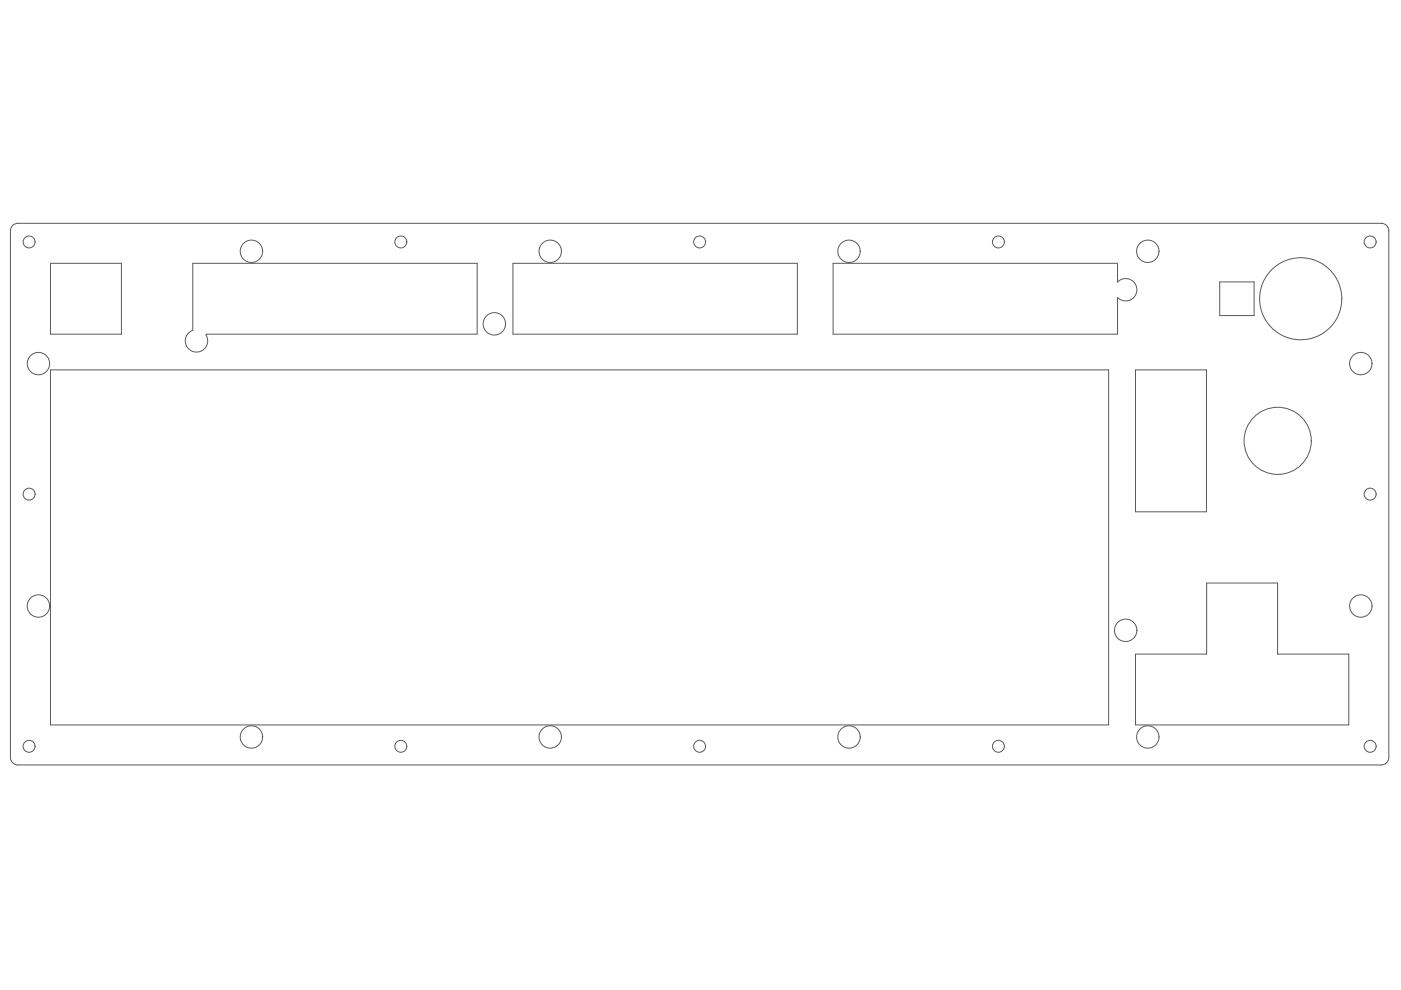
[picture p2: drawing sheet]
<svg xmlns="http://www.w3.org/2000/svg" width="297mm" height="210mm" viewBox="0 0 297 210" stroke-linecap="round" stroke-linejoin="round" font-family="sans-serif">
<g fill="none" stroke="#5a5a5a" stroke-width=".21">
<path d="M2.5 48l.8-.6 .5-.1h289.1a1.58 1.58 0 0 1 1.6 1.6v111.7a1.58 1.58 0 0 1-1.6 1.6h-289.1a1.58 1.58 0 0 1-1.6-1.6v-111.7zM10.7 55.8h15v15.1h-15zM40.9 55.8h60.3v15.1h-57.4l-.1 .1a2.37 2.37 0 0 1-.9 3.4 2.37 2.37 0 0 1-3.3-1.2 2.37 2.37 0 0 1 1.4-3.2zM108.8 55.8h60.3v15.1h-60.3zM176.6 55.8h60.3v4a2.37 2.37 0 0 1 3.4-.1 2.37 2.37 0 0 1 0 3.4 2.37 2.37 0 0 1-3.4 0v7.8h-60.3zM258.6 59.8h7.3v7.1h-7.3zM10.7 78.4h224.3v75.3h-224.3zM240.7 78.4h15.1v30.1h-15.1zM270.9 138.7v-15.1h-15.1v15l-15.1 .1v15h45.3v-15M270.9 138.7h.1M270.9 138.7h15.1M286 138.7h.1"/>
<circle cx="6.2" cy="51.3" r="1.27"/>
<circle cx="53.3" cy="53.3" r="2.37"/>
<circle cx="85" cy="51.3" r="1.27"/>
<circle cx="116.7" cy="53.3" r="2.37"/>
<circle cx="148.3" cy="51.3" r="1.27"/>
<circle cx="180" cy="53.3" r="2.37"/>
<circle cx="211.7" cy="51.3" r="1.27"/>
<circle cx="243.4" cy="53.3" r="2.37"/>
<circle cx="290.5" cy="51.3" r="1.27"/>
<circle cx="8.2" cy="77.1" r="2.37"/>
<circle cx="104.8" cy="68.7" r="2.37"/>
<circle cx="275.8" cy="63.3" r="8.7"/>
<circle cx="288.5" cy="77.1" r="2.37"/>
<circle cx="270.9" cy="93.5" r="7.1"/>
<circle cx="6.2" cy="104.8" r="1.27"/>
<circle cx="290.5" cy="104.8" r="1.27"/>
<circle cx="8.2" cy="128.5" r="2.37"/>
<circle cx="238.7" cy="133.6" r="2.37"/>
<circle cx="288.5" cy="128.5" r="2.37"/>
<circle cx="6.2" cy="158.2" r="1.27"/>
<circle cx="53.3" cy="156.3" r="2.37"/>
<circle cx="85" cy="158.2" r="1.27"/>
<circle cx="116.7" cy="156.3" r="2.37"/>
<circle cx="148.3" cy="158.2" r="1.27"/>
<circle cx="180" cy="156.3" r="2.37"/>
<circle cx="211.7" cy="158.2" r="1.27"/>
<circle cx="243.4" cy="156.3" r="2.37"/>
<circle cx="290.5" cy="158.2" r="1.27"/>
</g>
</svg>
